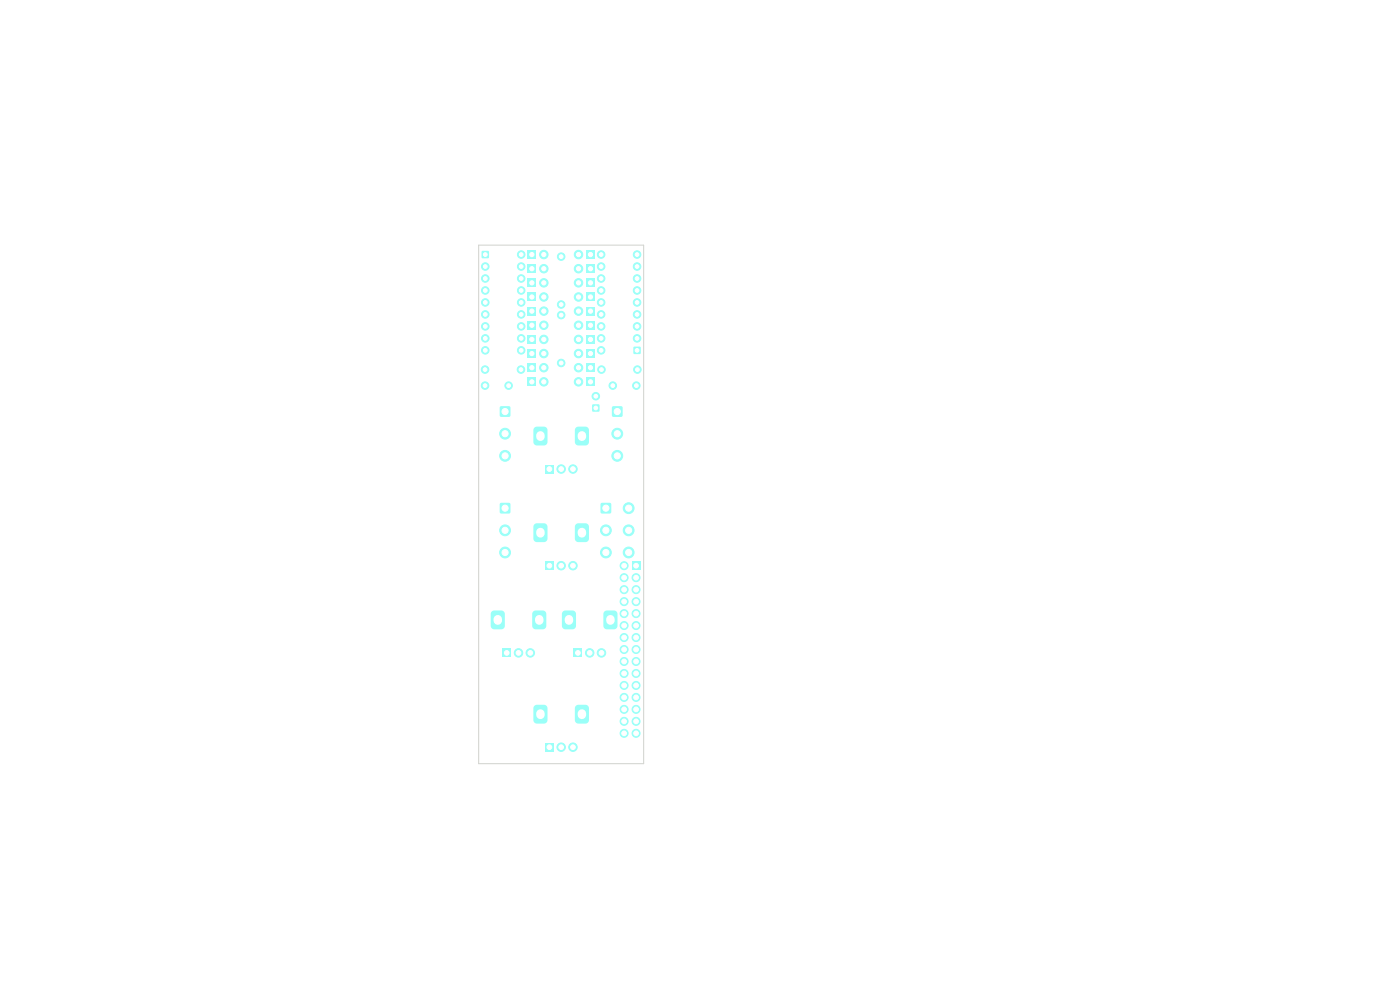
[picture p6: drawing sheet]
<svg xmlns="http://www.w3.org/2000/svg" width="297mm" height="210mm" viewBox="0 0 297 210" stroke-linecap="round" stroke-linejoin="round" font-family="sans-serif">
<path d="M111.9 77.1h1.8v1.8h-1.8z" fill="#9afff8"/>
<circle cx="115.4" cy="78" r=".9" fill="#9afff8" stroke="#9afff8" stroke-width=".21"/>
<path d="M111.9 59.1h1.8v1.8h-1.8z" fill="#9afff8"/>
<circle cx="115.4" cy="60" r=".9" fill="#9afff8" stroke="#9afff8" stroke-width=".21"/>
<path d="M111.9 65.1h1.8v1.8h-1.8z" fill="#9afff8"/>
<circle cx="115.4" cy="66" r=".9" fill="#9afff8" stroke="#9afff8" stroke-width=".21"/>
<path d="M124.4 77.1h1.8v1.8h-1.8z" fill="#9afff8"/>
<circle cx="122.7" cy="78" r=".9" fill="#9afff8" stroke="#9afff8" stroke-width=".21"/>
<path d="M124.4 74.1h1.8v1.8h-1.8z" fill="#9afff8"/>
<g fill="#9afff8" stroke="#9afff8" stroke-width=".21">
<circle cx="122.7" cy="75" r=".9"/>
<circle cx="130" cy="81.8" r=".8"/>
<circle cx="135" cy="81.8" r=".8"/>
</g>
<path d="M111.9 74.1h1.8v1.8h-1.8z" fill="#9afff8"/>
<circle cx="115.4" cy="75" r=".9" fill="#9afff8" stroke="#9afff8" stroke-width=".21"/>
<path d="M111.9 71.1h1.8v1.8h-1.8z" fill="#9afff8"/>
<circle cx="115.4" cy="72" r=".9" fill="#9afff8" stroke="#9afff8" stroke-width=".21"/>
<path d="M115.6 119.1h1.8v1.8h-1.8z" fill="#9afff8"/>
<g fill="#9afff8" stroke="#9afff8" stroke-width=".21">
<circle cx="119" cy="120" r=".9"/>
<circle cx="121.5" cy="120" r=".9"/>
</g>
<g fill="#9afff8">
<path d="M113.3 111.3l.6-.3h1.7l.4 .3 .2 .5v2.5l-.3 .5-.5 .2h-1.5l-.6-.3-.2-.4v-2.5z"/>
<path d="M122.1 111.3l.6-.3h1.7l.4 .3 .1 .5v2.5l-.2 .5-.5 .2h-1.5l-.6-.3-.1-.4v-2.5z"/>
<path d="M124.4 71.1h1.8v1.8h-1.8z"/>
</g>
<circle cx="122.7" cy="72" r=".9" fill="#9afff8" stroke="#9afff8" stroke-width=".21"/>
<path d="M111.9 53.1h1.8v1.8h-1.8z" fill="#9afff8"/>
<circle cx="115.4" cy="54" r=".9" fill="#9afff8" stroke="#9afff8" stroke-width=".21"/>
<path d="M111.9 68.1h1.8v1.8h-1.8z" fill="#9afff8"/>
<circle cx="115.4" cy="69" r=".9" fill="#9afff8" stroke="#9afff8" stroke-width=".21"/>
<path d="M111.9 62.1h1.8v1.8h-1.8z" fill="#9afff8"/>
<circle cx="115.4" cy="63" r=".9" fill="#9afff8" stroke="#9afff8" stroke-width=".21"/>
<path d="M121.7 137.6h1.8v1.8h-1.8z" fill="#9afff8"/>
<g fill="#9afff8" stroke="#9afff8" stroke-width=".21">
<circle cx="125.1" cy="138.5" r=".9"/>
<circle cx="127.6" cy="138.5" r=".9"/>
</g>
<g fill="#9afff8">
<path d="M119.4 129.8l.5-.3h1.7l.4 .3 .2 .5v2.5l-.3 .5-.5 .2h-1.5l-.5-.3-.2-.4v-2.5z"/>
<path d="M128.3 129.7l.4-.2h1.5l.6 .3 .2 .5v2.5l-.3 .5-.5 .2h-1.5l-.5-.3-.2-.4v-2.5z"/>
<path d="M115.6 98.6h1.8v1.8h-1.8z"/>
</g>
<g fill="#9afff8" stroke="#9afff8" stroke-width=".21">
<circle cx="119" cy="99.5" r=".9"/>
<circle cx="121.5" cy="99.5" r=".9"/>
</g>
<g fill="#9afff8">
<path d="M113.3 90.8l.6-.3h1.7l.4 .3 .2 .5v2.5l-.3 .5-.5 .2h-1.5l-.6-.3-.2-.4v-2.5z"/>
<path d="M122.1 90.8l.6-.3h1.7l.4 .3 .1 .5v2.5l-.2 .5-.5 .2h-1.5l-.6-.3-.1-.4v-2.5z"/>
<path d="M106.1 106.8l.2-.1h1.9l.1 .3-.1 1.8-.2 .2-1.9-.1-.1-.3z"/>
</g>
<g fill="#9afff8" stroke="#9afff8" stroke-width=".21">
<circle cx="107.2" cy="112.5" r="1.15"/>
<circle cx="107.2" cy="117.2" r="1.15"/>
</g>
<path d="M124.4 65.1h1.8v1.8h-1.8z" fill="#9afff8"/>
<circle cx="122.7" cy="66" r=".9" fill="#9afff8" stroke="#9afff8" stroke-width=".21"/>
<path d="M134.4 73.6h1.5v1.4h-1.5z" fill="#9afff8"/>
<g fill="#9afff8" stroke="#9afff8" stroke-width=".21">
<circle cx="135.1" cy="71.8" r=".8"/>
<circle cx="135.1" cy="69.2" r=".8"/>
<circle cx="135.1" cy="66.7" r=".8"/>
<circle cx="135.1" cy="64.2" r=".8"/>
<circle cx="135.1" cy="61.6" r=".8"/>
<circle cx="135.1" cy="59.1" r=".8"/>
<circle cx="135.1" cy="56.5" r=".8"/>
<circle cx="135.1" cy="54" r=".8"/>
<circle cx="127.5" cy="54" r=".8"/>
<circle cx="127.5" cy="56.5" r=".8"/>
<circle cx="127.5" cy="59.1" r=".8"/>
<circle cx="127.5" cy="61.6" r=".8"/>
<circle cx="127.5" cy="64.2" r=".8"/>
<circle cx="127.5" cy="66.7" r=".8"/>
<circle cx="127.5" cy="69.2" r=".8"/>
<circle cx="127.5" cy="71.8" r=".8"/>
<circle cx="127.5" cy="74.3" r=".8"/>
</g>
<path d="M124.4 62.1h1.8v1.8h-1.8z" fill="#9afff8"/>
<circle cx="122.7" cy="63" r=".9" fill="#9afff8" stroke="#9afff8" stroke-width=".21"/>
<path d="M127.4 106.8l.3-.1h1.8l.2 .3-.1 1.8-.3 .2-1.8-.1-.1-.3z" fill="#9afff8"/>
<g fill="#9afff8" stroke="#9afff8" stroke-width=".21">
<circle cx="128.5" cy="112.5" r="1.15"/>
<circle cx="128.5" cy="117.2" r="1.15"/>
<circle cx="133.4" cy="107.8" r="1.15"/>
<circle cx="133.4" cy="112.5" r="1.15"/>
<circle cx="133.4" cy="117.2" r="1.15"/>
</g>
<path d="M124.4 68.1h1.8v1.8h-1.8z" fill="#9afff8"/>
<g fill="#9afff8" stroke="#9afff8" stroke-width=".21">
<circle cx="122.7" cy="69" r=".9"/>
<circle cx="119" cy="64.6" r=".8"/>
<circle cx="119" cy="54.4" r=".8"/>
<circle cx="102.9" cy="81.8" r=".8"/>
<circle cx="107.9" cy="81.8" r=".8"/>
</g>
<path d="M106.1 86.3l.2-.1h1.9l.1 .3-.1 1.8-.2 .2-1.9-.1-.1-.3z" fill="#9afff8"/>
<g fill="#9afff8" stroke="#9afff8" stroke-width=".21">
<circle cx="107.2" cy="92" r="1.15"/>
<circle cx="107.2" cy="96.7" r="1.15"/>
</g>
<path d="M111.9 56.1h1.8v1.8h-1.8z" fill="#9afff8"/>
<circle cx="115.4" cy="57" r=".9" fill="#9afff8" stroke="#9afff8" stroke-width=".21"/>
<path d="M111.9 80.1h1.8v1.8h-1.8z" fill="#9afff8"/>
<circle cx="115.4" cy="81" r=".9" fill="#9afff8" stroke="#9afff8" stroke-width=".21"/>
<path d="M102.2 53.3h1.5v1.4h-1.5z" fill="#9afff8"/>
<g fill="#9afff8" stroke="#9afff8" stroke-width=".21">
<circle cx="102.9" cy="56.5" r=".8"/>
<circle cx="102.9" cy="59.1" r=".8"/>
<circle cx="102.9" cy="61.6" r=".8"/>
<circle cx="102.9" cy="64.2" r=".8"/>
<circle cx="102.9" cy="66.7" r=".8"/>
<circle cx="102.9" cy="69.2" r=".8"/>
<circle cx="102.9" cy="71.8" r=".8"/>
<circle cx="102.9" cy="74.3" r=".8"/>
<circle cx="110.6" cy="74.3" r=".8"/>
<circle cx="110.6" cy="71.8" r=".8"/>
<circle cx="110.6" cy="69.2" r=".8"/>
<circle cx="110.6" cy="66.7" r=".8"/>
<circle cx="110.6" cy="64.2" r=".8"/>
<circle cx="110.6" cy="61.6" r=".8"/>
<circle cx="110.6" cy="59.1" r=".8"/>
<circle cx="110.6" cy="56.5" r=".8"/>
<circle cx="110.6" cy="54" r=".8"/>
<circle cx="102.9" cy="78.4" r=".8"/>
<circle cx="110.5" cy="78.4" r=".8"/>
</g>
<path d="M106.6 137.6h1.8v1.8h-1.8z" fill="#9afff8"/>
<g fill="#9afff8" stroke="#9afff8" stroke-width=".21">
<circle cx="110" cy="138.5" r=".9"/>
<circle cx="112.5" cy="138.5" r=".9"/>
</g>
<g fill="#9afff8">
<path d="M104.4 129.7l.4-.2h1.5l.6 .3 .2 .5v2.5l-.3 .5-.5 .2h-1.5l-.5-.3-.2-.4v-2.5z"/>
<path d="M113.2 129.7l.4-.2h1.5l.6 .3 .2 .5v2.5l-.3 .5-.5 .2h-1.5l-.5-.3-.2-.4v-2.5z"/>
</g>
<g fill="#9afff8" stroke="#9afff8" stroke-width=".21">
<circle cx="119" cy="77" r=".8"/>
<circle cx="119" cy="66.8" r=".8"/>
</g>
<path d="M129.9 86.3l.2-.1h1.9l.1 .3-.1 1.8-.2 .2-1.9-.1-.1-.3z" fill="#9afff8"/>
<g fill="#9afff8" stroke="#9afff8" stroke-width=".21">
<circle cx="131" cy="92" r="1.15"/>
<circle cx="131" cy="96.7" r="1.15"/>
<circle cx="127.6" cy="78.4" r=".8"/>
<circle cx="135.2" cy="78.4" r=".8"/>
</g>
<path d="M124.4 80.1h1.8v1.8h-1.8z" fill="#9afff8"/>
<circle cx="122.7" cy="81" r=".9" fill="#9afff8" stroke="#9afff8" stroke-width=".21"/>
<path d="M124.4 53.1h1.8v1.8h-1.8z" fill="#9afff8"/>
<circle cx="122.7" cy="54" r=".9" fill="#9afff8" stroke="#9afff8" stroke-width=".21"/>
<path d="M115.6 157.6h1.8v1.8h-1.8z" fill="#9afff8"/>
<g fill="#9afff8" stroke="#9afff8" stroke-width=".21">
<circle cx="119" cy="158.5" r=".9"/>
<circle cx="121.5" cy="158.5" r=".9"/>
</g>
<g fill="#9afff8">
<path d="M113.4 149.7l.5-.2h1.5l.6 .3 .2 .5v2.5l-.3 .5-.5 .2h-1.5l-.6-.3-.2-.4v-2.5z"/>
<path d="M122.2 149.7l.5-.2h1.5l.6 .3 .1 .5v2.5l-.2 .5-.5 .2h-1.5l-.6-.3-.1-.4v-2.5z"/>
<path d="M124.4 56.1h1.8v1.8h-1.8z"/>
</g>
<circle cx="122.7" cy="57" r=".9" fill="#9afff8" stroke="#9afff8" stroke-width=".21"/>
<path d="M124.4 59.1h1.8v1.8h-1.8z" fill="#9afff8"/>
<circle cx="122.7" cy="60" r=".9" fill="#9afff8" stroke="#9afff8" stroke-width=".21"/>
<path d="M134.1 119.2h1.7v1.7h-1.7z" fill="#9afff8"/>
<g fill="#9afff8" stroke="#9afff8" stroke-width=".21">
<circle cx="132.4" cy="120" r=".85"/>
<circle cx="134.9" cy="122.5" r=".85"/>
<circle cx="132.4" cy="122.5" r=".85"/>
<circle cx="134.9" cy="125.1" r=".85"/>
<circle cx="132.4" cy="125.1" r=".85"/>
<circle cx="134.9" cy="127.6" r=".85"/>
<circle cx="132.4" cy="127.6" r=".85"/>
<circle cx="134.9" cy="130.2" r=".85"/>
<circle cx="132.4" cy="130.2" r=".85"/>
<circle cx="134.9" cy="132.7" r=".85"/>
<circle cx="132.4" cy="132.7" r=".85"/>
<circle cx="134.9" cy="135.2" r=".85"/>
<circle cx="132.4" cy="135.2" r=".85"/>
<circle cx="134.9" cy="137.8" r=".85"/>
<circle cx="132.4" cy="137.8" r=".85"/>
<circle cx="134.9" cy="140.3" r=".85"/>
<circle cx="132.4" cy="140.3" r=".85"/>
<circle cx="134.9" cy="142.9" r=".85"/>
<circle cx="132.4" cy="142.9" r=".85"/>
<circle cx="134.9" cy="145.4" r=".85"/>
<circle cx="132.4" cy="145.4" r=".85"/>
<circle cx="134.9" cy="147.9" r=".85"/>
<circle cx="132.4" cy="147.9" r=".85"/>
<circle cx="134.9" cy="150.5" r=".85"/>
<circle cx="132.4" cy="150.5" r=".85"/>
<circle cx="134.9" cy="153" r=".85"/>
<circle cx="132.4" cy="153" r=".85"/>
<circle cx="134.9" cy="155.6" r=".85"/>
<circle cx="132.4" cy="155.6" r=".85"/>
</g>
<path d="M125.7 85.8h1.4v1.5h-1.4z" fill="#9afff8"/>
<circle cx="126.4" cy="84" r=".8" fill="#9afff8" stroke="#9afff8" stroke-width=".21"/>
<path d="M101.6 52h35v110h-35z" fill="none" stroke="#d0d2cd" stroke-width=".21"/>
<g fill="#fff" stroke="#fff" stroke-width=".21">
<circle cx="112.8" cy="78" r=".45"/>
<circle cx="115.4" cy="78" r=".45"/>
<circle cx="112.8" cy="60" r=".45"/>
<circle cx="115.4" cy="60" r=".45"/>
<circle cx="112.8" cy="66" r=".45"/>
<circle cx="115.4" cy="66" r=".45"/>
<circle cx="125.3" cy="78" r=".45"/>
<circle cx="122.7" cy="78" r=".45"/>
<circle cx="125.3" cy="75" r=".45"/>
<circle cx="122.7" cy="75" r=".45"/>
<circle cx="130" cy="81.8" r=".4"/>
<circle cx="135" cy="81.8" r=".4"/>
<circle cx="112.8" cy="75" r=".45"/>
<circle cx="115.4" cy="75" r=".45"/>
<circle cx="112.8" cy="72" r=".45"/>
<circle cx="115.4" cy="72" r=".45"/>
<circle cx="116.5" cy="120" r=".5"/>
<circle cx="119" cy="120" r=".5"/>
<circle cx="121.5" cy="120" r=".5"/>
<circle cx="125.3" cy="72" r=".45"/>
<circle cx="122.7" cy="72" r=".45"/>
<circle cx="112.8" cy="54" r=".45"/>
<circle cx="115.4" cy="54" r=".45"/>
<circle cx="112.8" cy="69" r=".45"/>
<circle cx="115.4" cy="69" r=".45"/>
<circle cx="112.8" cy="63" r=".45"/>
<circle cx="115.4" cy="63" r=".45"/>
<circle cx="122.6" cy="138.5" r=".5"/>
<circle cx="125.1" cy="138.5" r=".5"/>
<circle cx="127.6" cy="138.5" r=".5"/>
<circle cx="116.5" cy="99.5" r=".5"/>
<circle cx="119" cy="99.5" r=".5"/>
<circle cx="121.5" cy="99.5" r=".5"/>
<circle cx="107.1" cy="107.8" r=".65"/>
<circle cx="107.1" cy="112.5" r=".65"/>
<circle cx="107.1" cy="117.2" r=".65"/>
<circle cx="125.3" cy="66" r=".45"/>
<circle cx="122.7" cy="66" r=".45"/>
<circle cx="135.2" cy="74.3" r=".4"/>
<circle cx="135.2" cy="71.8" r=".4"/>
<circle cx="135.2" cy="69.2" r=".4"/>
<circle cx="135.2" cy="66.7" r=".4"/>
<circle cx="135.2" cy="64.2" r=".4"/>
<circle cx="135.2" cy="61.6" r=".4"/>
<circle cx="135.2" cy="59.1" r=".4"/>
<circle cx="135.2" cy="56.5" r=".4"/>
<circle cx="135.2" cy="54" r=".4"/>
<circle cx="127.5" cy="54" r=".4"/>
<circle cx="127.5" cy="56.5" r=".4"/>
<circle cx="127.5" cy="59.1" r=".4"/>
<circle cx="127.5" cy="61.6" r=".4"/>
<circle cx="127.5" cy="64.2" r=".4"/>
<circle cx="127.5" cy="66.7" r=".4"/>
<circle cx="127.5" cy="69.2" r=".4"/>
<circle cx="127.5" cy="71.8" r=".4"/>
<circle cx="127.5" cy="74.3" r=".4"/>
<circle cx="125.3" cy="63" r=".45"/>
<circle cx="122.7" cy="63" r=".45"/>
<circle cx="128.5" cy="107.8" r=".65"/>
<circle cx="128.5" cy="112.5" r=".65"/>
<circle cx="128.5" cy="117.2" r=".65"/>
<circle cx="133.4" cy="107.8" r=".65"/>
<circle cx="133.4" cy="112.5" r=".65"/>
<circle cx="133.4" cy="117.2" r=".65"/>
<circle cx="125.3" cy="69" r=".45"/>
<circle cx="122.7" cy="69" r=".45"/>
<circle cx="119.1" cy="64.6" r=".4"/>
<circle cx="119.1" cy="54.4" r=".4"/>
<circle cx="102.9" cy="81.8" r=".4"/>
<circle cx="107.9" cy="81.8" r=".4"/>
<circle cx="107.1" cy="87.3" r=".65"/>
<circle cx="107.1" cy="92" r=".65"/>
<circle cx="107.1" cy="96.7" r=".65"/>
<circle cx="112.8" cy="57" r=".45"/>
<circle cx="115.4" cy="57" r=".45"/>
<circle cx="112.8" cy="81" r=".45"/>
<circle cx="115.4" cy="81" r=".45"/>
<circle cx="102.9" cy="54" r=".4"/>
<circle cx="102.9" cy="56.5" r=".4"/>
<circle cx="102.9" cy="59.1" r=".4"/>
<circle cx="102.9" cy="61.6" r=".4"/>
<circle cx="102.9" cy="64.2" r=".4"/>
<circle cx="102.9" cy="66.7" r=".4"/>
<circle cx="102.9" cy="69.2" r=".4"/>
<circle cx="102.9" cy="71.8" r=".4"/>
<circle cx="102.9" cy="74.3" r=".4"/>
<circle cx="110.6" cy="74.3" r=".4"/>
<circle cx="110.6" cy="71.8" r=".4"/>
<circle cx="110.6" cy="69.2" r=".4"/>
<circle cx="110.6" cy="66.7" r=".4"/>
<circle cx="110.6" cy="64.2" r=".4"/>
<circle cx="110.6" cy="61.6" r=".4"/>
<circle cx="110.6" cy="59.1" r=".4"/>
<circle cx="110.6" cy="56.5" r=".4"/>
<circle cx="110.6" cy="54" r=".4"/>
<circle cx="102.9" cy="78.4" r=".4"/>
<circle cx="110.5" cy="78.4" r=".4"/>
<circle cx="107.5" cy="138.5" r=".5"/>
<circle cx="110" cy="138.5" r=".5"/>
<circle cx="112.5" cy="138.5" r=".5"/>
<circle cx="119" cy="77" r=".4"/>
<circle cx="119" cy="66.8" r=".4"/>
<circle cx="130.9" cy="87.3" r=".65"/>
<circle cx="130.9" cy="92" r=".65"/>
<circle cx="130.9" cy="96.7" r=".65"/>
<circle cx="127.6" cy="78.4" r=".4"/>
<circle cx="135.2" cy="78.4" r=".4"/>
<circle cx="125.3" cy="81" r=".45"/>
<circle cx="122.7" cy="81" r=".45"/>
<circle cx="125.3" cy="54" r=".45"/>
<circle cx="122.7" cy="54" r=".45"/>
<circle cx="116.5" cy="158.5" r=".5"/>
<circle cx="119" cy="158.5" r=".5"/>
<circle cx="121.5" cy="158.5" r=".5"/>
<circle cx="125.3" cy="57" r=".45"/>
<circle cx="122.7" cy="57" r=".45"/>
<circle cx="125.3" cy="60" r=".45"/>
<circle cx="122.7" cy="60" r=".45"/>
<circle cx="134.9" cy="120" r=".5"/>
<circle cx="132.4" cy="120" r=".5"/>
<circle cx="134.9" cy="122.5" r=".5"/>
<circle cx="132.4" cy="122.5" r=".5"/>
<circle cx="134.9" cy="125.1" r=".5"/>
<circle cx="132.4" cy="125.1" r=".5"/>
<circle cx="134.9" cy="127.6" r=".5"/>
<circle cx="132.4" cy="127.6" r=".5"/>
<circle cx="134.9" cy="130.2" r=".5"/>
<circle cx="132.4" cy="130.2" r=".5"/>
<circle cx="134.9" cy="132.7" r=".5"/>
<circle cx="132.4" cy="132.7" r=".5"/>
<circle cx="134.9" cy="135.2" r=".5"/>
<circle cx="132.4" cy="135.2" r=".5"/>
<circle cx="134.9" cy="137.8" r=".5"/>
<circle cx="132.4" cy="137.8" r=".5"/>
<circle cx="134.9" cy="140.3" r=".5"/>
<circle cx="132.4" cy="140.3" r=".5"/>
<circle cx="134.9" cy="142.9" r=".5"/>
<circle cx="132.4" cy="142.9" r=".5"/>
<circle cx="134.9" cy="145.4" r=".5"/>
<circle cx="132.4" cy="145.4" r=".5"/>
<circle cx="134.9" cy="147.9" r=".5"/>
<circle cx="132.4" cy="147.9" r=".5"/>
<circle cx="134.9" cy="150.5" r=".5"/>
<circle cx="132.4" cy="150.5" r=".5"/>
<circle cx="134.9" cy="153" r=".5"/>
<circle cx="132.4" cy="153" r=".5"/>
<circle cx="134.9" cy="155.6" r=".5"/>
<circle cx="132.4" cy="155.6" r=".5"/>
<circle cx="126.4" cy="86.6" r=".4"/>
<circle cx="126.4" cy="84.1" r=".4"/>
</g>
<path d="M114.7 92.4v.3M123.5 92.4v.3M114.7 112.9v.3M123.5 112.9v.3M105.6 131.4v.3M114.4 131.4v.3M120.7 131.4v.3M129.5 131.4v.3M114.7 151.4v.3M123.5 151.4v.3" fill="none" stroke="#fff" stroke-width="1.8"/>
</svg>
